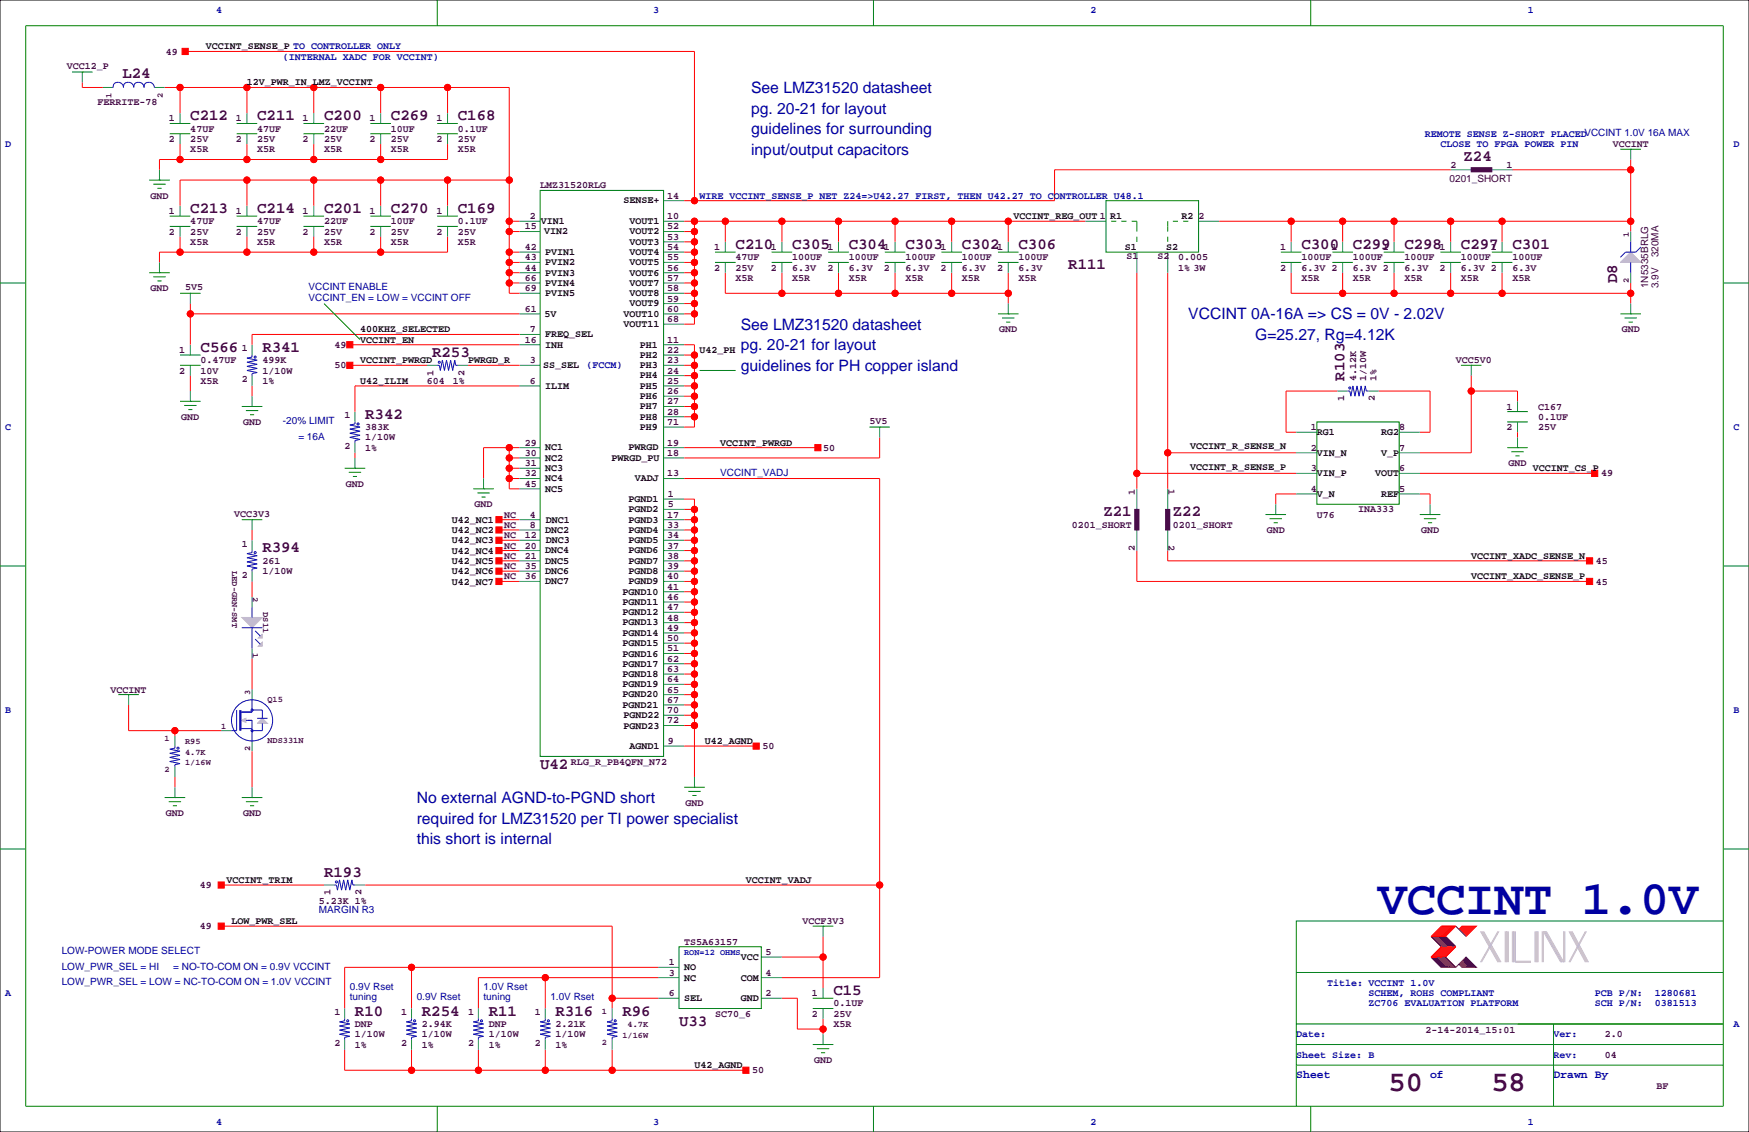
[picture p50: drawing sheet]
<svg xmlns="http://www.w3.org/2000/svg" width="432mm" height="279mm" viewBox="0 0 432 279" stroke-linecap="round" stroke-linejoin="round" font-family="sans-serif">
<defs><g id="words">
<text font-size="12" fill="#0000a0" x="340.1" y="225.6">VCCINT 1.0V</text>
<g font-size="7.1" fill="#400040">
<text x="342.8" y="269.3">50</text>
<text x="368.2" y="269.3">58</text>
</g>
<g font-size="3.9" fill="#400040">
<text x="30.2" y="19.3">L24</text>
<text x="47" y="29.7">C212</text>
<text x="63.5" y="29.7">C211</text>
<text x="80" y="29.7">C200</text>
<text x="96.5" y="29.7">C269</text>
<text x="113" y="29.7">C168</text>
<text x="361.3" y="39.8">Z24</text>
<text x="47" y="52.5">C213</text>
<text x="63.5" y="52.5">C214</text>
<text x="80" y="52.5">C201</text>
<text x="96.5" y="52.5">C270</text>
<text x="113" y="52.5">C169</text>
<text x="181.6" y="61.4">C210</text>
<text x="195.6" y="61.4">C305</text>
<text x="209.5" y="61.4">C304</text>
<text x="223.5" y="61.4">C303</text>
<text x="237.5" y="61.4">C302</text>
<text x="251.5" y="61.4">C306</text>
<text x="321.3" y="61.4">C300</text>
<text x="334" y="61.4">C299</text>
<text x="346.7" y="61.4">C298</text>
<text x="360.7" y="61.4">C297</text>
<text x="373.4" y="61.4">C301</text>
<text x="263.7" y="66.5">R111</text>
<text x="399.3" y="69.8" transform="rotate(-90 399.3 69.8)">D8</text>
<text x="49.5" y="86.8">C566</text>
<text x="64.8" y="86.8">R341</text>
<text x="106.7" y="88.1">R253</text>
<text x="331.9" y="94" transform="rotate(-90 331.9 94)">R103</text>
<text x="90.2" y="103.3">R342</text>
<text x="272.4" y="127.5">Z21</text>
<text x="289.6" y="127.5">Z22</text>
<text x="64.8" y="136.4">R394</text>
<text x="133.3" y="189.7">U42</text>
<text x="80" y="216.4">R193</text>
<text x="205.7" y="245.6">C15</text>
<text x="87.6" y="250.7">R10</text>
<text x="104.1" y="250.7">R254</text>
<text x="120.6" y="250.7">R11</text>
<text x="137.2" y="250.7">R316</text>
<text x="153.7" y="250.7">R96</text>
<text x="167.6" y="253.2">U33</text>
</g>
<g font-size="3.9" fill="#0000a0">
<text x="185.4" y="23">See LMZ31520 datasheet</text>
<text x="185.4" y="28.1">pg. 20-21 for layout</text>
<text x="185.4" y="33.1">guidelines for surrounding</text>
<text x="185.4" y="38.2">input/output capacitors</text>
<text x="182.9" y="81.4">See LMZ31520 datasheet</text>
<text x="293.4" y="78.9">VCCINT 0A-16A =&gt; CS = 0V - 2.02V</text>
<text x="309.9" y="83.9">G=25.27, Rg=4.12K</text>
<text x="182.9" y="86.5">pg. 20-21 for layout</text>
<text x="182.9" y="91.6">guidelines for PH copper island</text>
<text x="102.9" y="203.3">required for LMZ31520 per TI power specialist</text>
<text x="102.9" y="198.2">No external AGND-to-PGND short</text>
<text x="102.9" y="208.4">this short is internal</text>
</g>
<g font-size="2.8" fill="#0000a0">
<text x="320" y="266.1">Sheet</text>
<text x="353.1" y="266.1">of</text>
<text x="383.5" y="266.1">Drawn By</text>
</g>
<g font-size="2.5" fill="#0000a0">
<text x="53.3" y="3.3">4</text>
<text x="161.3" y="3.3">3</text>
<text x="269.2" y="3.3">2</text>
<text x="377.2" y="3.3">1</text>
<text x="69.8" y="14.7">(INTERNAL XADC FOR VCCINT)</text>
<text x="351.8" y="33.8">REMOTE SENSE Z-SHORT PLACEDVCCINT 1.0V 16A MAX</text>
<text x="1.3" y="36.3">D</text>
<text x="355.6" y="36.3">CLOSE TO FPGA POWER PIN</text>
<text x="428" y="36.3">D</text>
<text x="172.7" y="49">WIRE VCCINT_SENSE_P NET Z24=&gt;U42.27 FIRST, THEN U42.27 TO CONTROLLER U48.1</text>
<text x="76.2" y="71.7">VCCINT ENABLE</text>
<text x="76.2" y="74.2">VCCINT_EN = LOW = VCCINT OFF</text>
<text x="144.8" y="90.9">(FCCM)</text>
<text x="1.3" y="106.2">C</text>
<text x="69.8" y="104.7">-20% LIMIT</text>
<text x="428" y="106.2">C</text>
<text x="73.7" y="108.5">= 16A</text>
<text x="177.8" y="117.4">VCCINT_VADJ</text>
<text x="1.3" y="176">B</text>
<text x="428" y="176">B</text>
<text x="78.7" y="225.3">MARGIN R3</text>
<text x="15.2" y="239.3">LOW_PWR_SEL = HI</text>
<text x="15.2" y="235.5">LOW-POWER MODE SELECT</text>
<text x="42.8" y="239.3">= NO-TO-COM ON = 0.9V VCCINT</text>
<text x="1.3" y="245.9">A</text>
<text x="15.2" y="243.1">LOW_PWR_SEL = LOW = NC-TO-COM ON = 1.0V VCCINT</text>
<text x="86.4" y="244.4">0.9V Rset</text>
<text x="119.4" y="244.4">1.0V Rset</text>
<text x="327.7" y="243.3">Title: VCCINT 1.0V</text>
<text x="337.8" y="245.9">SCHEM, ROHS COMPLIANT</text>
<text x="393.7" y="245.9">PCB P/N:</text>
<text x="408.5" y="245.9">1280681</text>
<text x="86.4" y="246.9">tuning</text>
<text x="102.9" y="246.9">0.9V Rset</text>
<text x="119.4" y="246.9">tuning</text>
<text x="135.9" y="246.9">1.0V Rset</text>
<text x="337.8" y="248.4">ZC706 EVALUATION PLATFORM</text>
<text x="393.7" y="248.4">SCH P/N:</text>
<text x="408.5" y="248.4">0381513</text>
<text x="320" y="256">Date:</text>
<text x="383.5" y="256">Ver:</text>
<text x="428" y="253.5">A</text>
<text x="320" y="261.1">Sheet Size: B</text>
<text x="383.5" y="261.1">Rev:</text>
<text x="53.3" y="277.6">4</text>
<text x="161.3" y="277.6">3</text>
<text x="269.2" y="277.6">2</text>
<text x="377.2" y="277.6">1</text>
</g>
<g font-size="2.5" fill="#400040">
<text x="16.5" y="17">VCC12_P</text>
<text x="40.9" y="13.5">49</text>
<text x="24" y="26">FERRITE-78</text>
<text x="41.7" y="30">1</text>
<text x="58.2" y="30">1</text>
<text x="74.7" y="30">1</text>
<text x="91.2" y="30">1</text>
<text x="107.7" y="30">1</text>
<text x="41.7" y="35.1">2</text>
<text x="47" y="32.5">47UF</text>
<text x="47" y="35.1">25V</text>
<text x="58.2" y="35.1">2</text>
<text x="63.5" y="35.1">25V</text>
<text x="63.5" y="32.5">47UF</text>
<text x="74.7" y="35.1">2</text>
<text x="80" y="32.5">22UF</text>
<text x="80" y="35.1">25V</text>
<text x="91.2" y="35.1">2</text>
<text x="96.5" y="35.1">25V</text>
<text x="96.5" y="32.5">10UF</text>
<text x="107.7" y="35.1">2</text>
<text x="113" y="35.1">25V</text>
<text x="113" y="32.5">0.1UF</text>
<text x="47" y="37.6">X5R</text>
<text x="63.5" y="37.6">X5R</text>
<text x="80" y="37.6">X5R</text>
<text x="96.5" y="37.6">X5R</text>
<text x="113" y="37.6">X5R</text>
<text x="358.1" y="41.4">2</text>
<text x="371.9" y="41.4">1</text>
<text x="398.1" y="36.3">VCCINT</text>
<text x="133.3" y="46.5">LMZ31520RLG</text>
<text x="357.9" y="45">0201_SHORT</text>
<text x="37.1" y="49">GND</text>
<text x="41.7" y="52.8">1</text>
<text x="58.2" y="52.8">1</text>
<text x="74.7" y="52.8">1</text>
<text x="91.2" y="52.8">1</text>
<text x="107.7" y="52.8">1</text>
<text x="164.7" y="49">14</text>
<text x="41.7" y="57.9">2</text>
<text x="47" y="55.4">47UF</text>
<text x="47" y="57.9">25V</text>
<text x="58.2" y="57.9">2</text>
<text x="63.5" y="55.4">47UF</text>
<text x="63.5" y="57.9">25V</text>
<text x="74.7" y="57.9">2</text>
<text x="80" y="55.4">22UF</text>
<text x="80" y="57.9">25V</text>
<text x="91.2" y="57.9">2</text>
<text x="96.5" y="55.4">10UF</text>
<text x="96.5" y="57.9">25V</text>
<text x="107.7" y="57.9">2</text>
<text x="113" y="55.4">0.1UF</text>
<text x="113" y="57.9">25V</text>
<text x="129.5" y="56.6">15</text>
<text x="130.8" y="54.1">2</text>
<text x="164.7" y="54.1">10</text>
<text x="164.7" y="56.6">52</text>
<text x="164.7" y="59.2">53</text>
<text x="295.9" y="54.1">2</text>
<text x="47" y="60.5">X5R</text>
<text x="63.5" y="60.5">X5R</text>
<text x="80" y="60.5">X5R</text>
<text x="96.5" y="60.5">X5R</text>
<text x="113" y="60.5">X5R</text>
<text x="129.5" y="61.7">42</text>
<text x="129.5" y="64.3">43</text>
<text x="164.7" y="61.7">54</text>
<text x="164.7" y="64.3">55</text>
<text x="176.3" y="61.7">1</text>
<text x="181.6" y="64.3">47UF</text>
<text x="190.3" y="61.7">1</text>
<text x="195.6" y="64.3">100UF</text>
<text x="204.3" y="61.7">1</text>
<text x="209.5" y="64.3">100UF</text>
<text x="218.2" y="61.7">1</text>
<text x="223.5" y="64.3">100UF</text>
<text x="232.2" y="61.7">1</text>
<text x="237.5" y="64.3">100UF</text>
<text x="246.2" y="61.7">1</text>
<text x="251.5" y="64.3">100UF</text>
<text x="278.1" y="63.8">S1</text>
<text x="285.8" y="63.8">S2</text>
<text x="290.8" y="64.3">0.005</text>
<text x="316" y="61.7">1</text>
<text x="321.3" y="64.3">100UF</text>
<text x="328.7" y="61.7">1</text>
<text x="334" y="64.3">100UF</text>
<text x="341.4" y="61.7">1</text>
<text x="346.7" y="64.3">100UF</text>
<text x="355.4" y="61.7">1</text>
<text x="360.7" y="64.3">100UF</text>
<text x="368.1" y="61.7">1</text>
<text x="373.4" y="64.3">100UF</text>
<text x="409.5" y="63.5" transform="rotate(-90 409.5 63.5)">320MA</text>
<text x="37.1" y="71.9">GND</text>
<text x="45.7" y="71.6">5V5</text>
<text x="129.5" y="66.8">44</text>
<text x="129.5" y="69.3">66</text>
<text x="129.5" y="71.9">69</text>
<text x="164.7" y="66.8">56</text>
<text x="164.7" y="69.3">57</text>
<text x="164.7" y="71.9">58</text>
<text x="176.3" y="66.8">2</text>
<text x="181.6" y="66.8">25V</text>
<text x="181.6" y="69.3">X5R</text>
<text x="190.3" y="66.8">2</text>
<text x="195.6" y="69.3">X5R</text>
<text x="195.6" y="66.8">6.3V</text>
<text x="204.3" y="66.8">2</text>
<text x="209.5" y="69.3">X5R</text>
<text x="209.5" y="66.8">6.3V</text>
<text x="218.2" y="66.8">2</text>
<text x="223.5" y="69.3">X5R</text>
<text x="223.5" y="66.8">6.3V</text>
<text x="232.2" y="66.8">2</text>
<text x="237.5" y="69.3">X5R</text>
<text x="237.5" y="66.8">6.3V</text>
<text x="246.2" y="66.8">2</text>
<text x="251.5" y="69.3">X5R</text>
<text x="251.5" y="66.8">6.3V</text>
<text x="290.8" y="66.8">1% 3W</text>
<text x="316" y="66.8">2</text>
<text x="321.3" y="66.8">6.3V 2</text>
<text x="321.3" y="69.3">X5R</text>
<text x="334" y="66.8">6.3V 2</text>
<text x="334" y="69.3">X5R</text>
<text x="346.7" y="66.8">6.3V</text>
<text x="346.7" y="69.3">X5R</text>
<text x="355.4" y="66.8">2</text>
<text x="360.7" y="66.8">6.3V 2</text>
<text x="360.7" y="69.3">X5R</text>
<text x="373.4" y="66.8">6.3V</text>
<text x="373.4" y="69.3">X5R</text>
<text x="406.9" y="71.1" transform="rotate(-90 406.9 71.1)">1N5335BRLG</text>
<text x="409.5" y="71.1" transform="rotate(-90 409.5 71.1)">3.9V</text>
<text x="129.5" y="77">61</text>
<text x="164.7" y="77">60</text>
<text x="164.7" y="74.4">59</text>
<text x="130.8" y="82">7</text>
<text x="164.7" y="79.5">68</text>
<text x="246.7" y="82">GND</text>
<text x="400.4" y="82">GND</text>
<text x="44.2" y="87.1">1</text>
<text x="49.5" y="89.7">0.47UF</text>
<text x="59.7" y="86.7">1</text>
<text x="64.8" y="89.7">499K</text>
<text x="82.5" y="85.9">49</text>
<text x="129.5" y="84.6">16</text>
<text x="130.8" y="89.7">3</text>
<text x="164.7" y="84.6">11</text>
<text x="164.7" y="87.1">22</text>
<text x="164.7" y="89.7">23</text>
<text x="359.4" y="89.7">VCC5V0</text>
<text x="44.2" y="92.2">2</text>
<text x="49.5" y="94.7">X5R</text>
<text x="49.5" y="92.2">10V</text>
<text x="59.7" y="94.3">2</text>
<text x="64.8" y="92.2">1/10W</text>
<text x="64.8" y="94.7">1%</text>
<text x="82.5" y="90.9">50</text>
<text x="105.4" y="94.7">604</text>
<text x="107" y="92.7" transform="rotate(-90 107 92.7)">1</text>
<text x="111.8" y="94.7">1%</text>
<text x="114.6" y="92.7" transform="rotate(-90 114.6 92.7)">2</text>
<text x="130.8" y="94.7">6</text>
<text x="164.7" y="92.2">24</text>
<text x="164.7" y="94.7">25</text>
<text x="334.8" y="94" transform="rotate(-90 334.8 94)">4.12K</text>
<text x="337.3" y="94" transform="rotate(-90 337.3 94)">1/10W</text>
<text x="339.9" y="94" transform="rotate(-90 339.9 94)">1%</text>
<text x="164.7" y="97.3">26</text>
<text x="164.7" y="99.8">27</text>
<text x="331.8" y="99.1" transform="rotate(-90 331.8 99.1)">1</text>
<text x="339.4" y="99.1" transform="rotate(-90 339.4 99.1)">2</text>
<text x="371.9" y="101.1">1</text>
<text x="379.7" y="101.1">C167</text>
<text x="44.8" y="103.6">GND</text>
<text x="60" y="104.9">GND</text>
<text x="85.1" y="103.2">1</text>
<text x="90.2" y="106.2">383K</text>
<text x="164.7" y="102.4">28</text>
<text x="164.7" y="104.9">71</text>
<text x="214.6" y="104.7">5V5</text>
<text x="323.6" y="106.2">1</text>
<text x="345.4" y="106.2">8</text>
<text x="371.9" y="106.2">2</text>
<text x="379.7" y="103.6">0.1UF</text>
<text x="379.7" y="106.2">25V</text>
<text x="85.1" y="110.8">2</text>
<text x="90.2" y="108.7">1/10W</text>
<text x="90.2" y="111.3">1%</text>
<text x="129.5" y="110">29</text>
<text x="129.5" y="112.5">30</text>
<text x="164.7" y="112.5">18</text>
<text x="164.7" y="110">19</text>
<text x="203.2" y="111.3">50</text>
<text x="323.6" y="111.3">2</text>
<text x="345.4" y="111.3">7</text>
<text x="129.5" y="115.1">31</text>
<text x="129.5" y="117.6">32</text>
<text x="164.7" y="117.6">13</text>
<text x="323.6" y="116.3">3</text>
<text x="345.4" y="116.3">6</text>
<text x="372.4" y="115.1">GND</text>
<text x="395.3" y="117.6">49</text>
<text x="85.4" y="120.1">GND</text>
<text x="117.2" y="125.2">GND</text>
<text x="129.5" y="120.1">45</text>
<text x="164.9" y="122.7">1</text>
<text x="164.9" y="125.2">5</text>
<text x="280.2" y="122.1" transform="rotate(-90 280.2 122.1)">1</text>
<text x="288.5" y="120.7" transform="rotate(90 288.5 120.7)">1</text>
<text x="323.6" y="121.4">4</text>
<text x="345.4" y="121.4">5</text>
<text x="57.8" y="127.5">VCC3V3</text>
<text x="124.5" y="130.3">NC</text>
<text x="124.5" y="127.8">NC</text>
<text x="130.8" y="127.8">4</text>
<text x="130.8" y="130.3">8</text>
<text x="164.7" y="127.8">17</text>
<text x="164.7" y="130.3">33</text>
<text x="264.6" y="130.3">0201_SHORT</text>
<text x="289.6" y="130.3">0201_SHORT</text>
<text x="312.7" y="131.6">GND</text>
<text x="325.1" y="127.8">U76</text>
<text x="335.3" y="126.5">INA333</text>
<text x="350.8" y="131.6">GND</text>
<text x="59.7" y="135">1</text>
<text x="124.5" y="132.8">NC</text>
<text x="124.5" y="137.9">NC</text>
<text x="124.5" y="135.4">NC</text>
<text x="129.5" y="132.8">12</text>
<text x="129.5" y="135.4">20</text>
<text x="129.5" y="137.9">21</text>
<text x="164.7" y="132.8">34</text>
<text x="164.7" y="135.4">37</text>
<text x="164.7" y="137.9">38</text>
<text x="280.2" y="135.9" transform="rotate(-90 280.2 135.9)">2</text>
<text x="288.5" y="134.4" transform="rotate(90 288.5 134.4)">2</text>
<text x="59.7" y="142.6">2</text>
<text x="64.8" y="139.2">261</text>
<text x="64.8" y="141.7">1/10W</text>
<text x="124.5" y="143">NC</text>
<text x="124.5" y="140.5">NC</text>
<text x="129.5" y="140.5">35</text>
<text x="129.5" y="143">36</text>
<text x="164.7" y="140.5">39</text>
<text x="164.7" y="143">40</text>
<text x="394" y="139.2">45</text>
<text x="164.7" y="145.5">41</text>
<text x="164.7" y="148.1">46</text>
<text x="394" y="144.3">45</text>
<text x="164.7" y="150.6">47</text>
<text x="164.7" y="153.2">48</text>
<text x="164.7" y="155.7">49</text>
<text x="164.7" y="158.2">50</text>
<text x="164.7" y="160.8">51</text>
<text x="164.7" y="163.3">62</text>
<text x="164.7" y="165.9">63</text>
<text x="27.3" y="170.9">VCCINT</text>
<text x="164.7" y="168.4">64</text>
<text x="164.7" y="170.9">65</text>
<text x="164.7" y="173.5">67</text>
<text x="164.7" y="176">70</text>
<text x="164.7" y="178.6">72</text>
<text x="164.9" y="183.6">9</text>
<text x="188.3" y="184.9">50</text>
<text x="141" y="188.7">RLG_R_PB4QFN_N72</text>
<text x="41" y="201.4">GND</text>
<text x="60" y="201.4">GND</text>
<text x="169.2" y="198.9">GND</text>
<text x="49.3" y="219.2">49</text>
<text x="81.6" y="221" transform="rotate(-90 81.6 221)">1</text>
<text x="89.2" y="221" transform="rotate(-90 89.2 221)">2</text>
<text x="78.7" y="223">5.23K 1%</text>
<text x="49.3" y="229.4">49</text>
<text x="168.9" y="233.2">TS5A63157</text>
<text x="198.1" y="228.1">VCCF3V3</text>
<text x="165.1" y="238.3">1</text>
<text x="189" y="235.7">5</text>
<text x="165.1" y="240.8">3</text>
<text x="165.1" y="245.9">6</text>
<text x="189" y="240.8">4</text>
<text x="189" y="245.9">2</text>
<text x="200.4" y="245.9">1</text>
<text x="82.5" y="250.5">1</text>
<text x="99.1" y="250.5">1</text>
<text x="115.6" y="250.5">1</text>
<text x="132.1" y="250.5">1</text>
<text x="176.5" y="251">SC70_6</text>
<text x="200.4" y="251">2</text>
<text x="205.7" y="248.4">0.1UF</text>
<text x="205.7" y="251">25V</text>
<text x="87.6" y="253.5">DNP</text>
<text x="87.6" y="256">1/10W</text>
<text x="104.1" y="253.5">2.94K</text>
<text x="104.1" y="256">1/10W</text>
<text x="120.6" y="253.5">DNP</text>
<text x="120.6" y="256">1/10W</text>
<text x="137.2" y="253.5">2.21K</text>
<text x="137.2" y="256">1/10W</text>
<text x="205.7" y="253.5">X5R</text>
<text x="351.9" y="255">2-14-2014_15:01</text>
<text x="396.2" y="256">2.0</text>
<text x="82.5" y="258.2">2</text>
<text x="87.6" y="258.6">1%</text>
<text x="99.1" y="258.2">2</text>
<text x="104.1" y="258.6">1%</text>
<text x="115.6" y="258.2">2</text>
<text x="120.6" y="258.6">1%</text>
<text x="132.1" y="258.2">2</text>
<text x="137.2" y="258.6">1%</text>
<text x="201" y="262.4">GND</text>
<text x="396.2" y="261.1">04</text>
<text x="185.7" y="264.9">50</text>
<text x="408.9" y="268.7">BF</text>
</g>
<g font-size="2.5">
<text x="50.8" y="12.2">VCCINT_SENSE_P TO CONTROLLER ONLY</text>
<text x="61" y="21.1">12V_PWR_IN_LMZ_VCCINT</text>
<text x="153.9" y="50.2">SENSE+</text>
<text x="133.5" y="55.3">VIN1</text>
<text x="134.4" y="57.8">VIN2</text>
<text x="155.4" y="55.3">VOUT1</text>
<text x="155.4" y="57.8">VOUT2</text>
<text x="250.2" y="54.1">VCCINT_REG_OUT 1</text>
<text x="274.1" y="54">R1</text>
<text x="291.7" y="54">R2</text>
<text x="134.6" y="62.9">PVIN1</text>
<text x="134.6" y="65.5">PVIN2</text>
<text x="155.4" y="60.4">VOUT3</text>
<text x="155.4" y="62.9">VOUT4</text>
<text x="155.4" y="65.5">VOUT5</text>
<text x="277.7" y="61.7">S1</text>
<text x="287.9" y="61.7">S2</text>
<text x="134.6" y="68">PVIN3</text>
<text x="134.6" y="70.5">PVIN4</text>
<text x="155.4" y="68">VOUT6</text>
<text x="155.4" y="70.5">VOUT7</text>
<text x="134.6" y="73.1">PVIN5</text>
<text x="155.4" y="73.1">VOUT8</text>
<text x="155.4" y="75.6">VOUT9</text>
<text x="88.9" y="82">400KHZ_SELECTED</text>
<text x="134.5" y="78.2">5V</text>
<text x="134.6" y="83.2">FREQ_SEL</text>
<text x="153.9" y="78.2">VOUT10</text>
<text x="153.9" y="80.7">VOUT11</text>
<text x="88.9" y="84.6">VCCINT_EN</text>
<text x="88.9" y="89.7">VCCINT_PWRGD</text>
<text x="115.6" y="89.7">PWRGD_R</text>
<text x="134.6" y="85.8">INH</text>
<text x="158" y="85.8">PH1</text>
<text x="158" y="88.3">PH2</text>
<text x="172.7" y="87.1">U42_PH</text>
<text x="88.9" y="94.7">U42_ILIM</text>
<text x="134.1" y="90.9">SS_SEL</text>
<text x="134.6" y="95.9">ILIM</text>
<text x="158" y="90.9">PH3</text>
<text x="158" y="93.4">PH4</text>
<text x="158" y="95.9">PH5</text>
<text x="158" y="98.5">PH6</text>
<text x="158" y="101">PH7</text>
<text x="158" y="103.6">PH8</text>
<text x="158" y="106.1">PH9</text>
<text x="325.1" y="107.4">RG1</text>
<text x="341" y="107.4">RG2</text>
<text x="134.6" y="111.2">NC1</text>
<text x="134.6" y="113.7">NC2</text>
<text x="151" y="113.7">PWRGD_PU</text>
<text x="155.2" y="111.2">PWRGD</text>
<text x="177.8" y="110">VCCINT_PWRGD</text>
<text x="293.8" y="110.8">VCCINT_R_SENSE_N</text>
<text x="325.1" y="112.5">VIN_N</text>
<text x="341" y="112.5">V_P</text>
<text x="134.6" y="116.3">NC3</text>
<text x="134.6" y="118.8">NC4</text>
<text x="156.7" y="118.8">VADJ</text>
<text x="293.8" y="115.9">VCCINT_R_SENSE_P</text>
<text x="325.1" y="117.5">VIN_P</text>
<text x="339.5" y="117.5">VOUT</text>
<text x="378.5" y="116.3">VCCINT_CS_P</text>
<text x="134.6" y="121.3">NC5</text>
<text x="155.2" y="124">PGND1</text>
<text x="325.1" y="122.6">V_N</text>
<text x="341" y="122.6">REF</text>
<text x="111.5" y="131.6">U42_NC2</text>
<text x="111.5" y="129">U42_NC1</text>
<text x="134.6" y="131.5">DNC2</text>
<text x="134.8" y="129">DNC1</text>
<text x="155.2" y="126.4">PGND2</text>
<text x="155.2" y="129">PGND3</text>
<text x="155.2" y="131.6">PGND4</text>
<text x="111.5" y="134.1">U42_NC3</text>
<text x="111.5" y="136.7">U42_NC4</text>
<text x="134.6" y="136.6">DNC4</text>
<text x="134.8" y="134">DNC3</text>
<text x="155.2" y="134">PGND5</text>
<text x="155.2" y="136.6">PGND6</text>
<text x="363.2" y="137.9">VCCINT_XADC_SENSE_N</text>
<text x="111.5" y="141.7">U42_NC6</text>
<text x="111.5" y="139.2">U42_NC5</text>
<text x="134.6" y="139.1">DNC5</text>
<text x="134.6" y="141.7">DNC6</text>
<text x="155.2" y="139.1">PGND7</text>
<text x="155.2" y="141.7">PGND8</text>
<text x="363.2" y="143">VCCINT_XADC_SENSE_P</text>
<text x="111.5" y="144.3">U42_NC7</text>
<text x="134.6" y="144.2">DNC7</text>
<text x="153.7" y="146.7">PGND10</text>
<text x="153.7" y="149.3">PGND11</text>
<text x="155.2" y="144.2">PGND9</text>
<text x="153.7" y="151.8">PGND12</text>
<text x="153.7" y="154.4">PGND13</text>
<text x="153.7" y="157">PGND14</text>
<text x="153.7" y="159.4">PGND15</text>
<text x="153.7" y="162.1">PGND16</text>
<text x="153.7" y="164.5">PGND17</text>
<text x="153.7" y="167.1">PGND18</text>
<text x="153.7" y="169.6">PGND19</text>
<text x="153.7" y="172.1">PGND20</text>
<text x="153.7" y="174.7">PGND21</text>
<text x="153.9" y="177.3">PGND22</text>
<text x="153.9" y="179.8">PGND23</text>
<text x="155.4" y="184.8">AGND1</text>
<text x="174" y="183.6">U42_AGND</text>
<text x="55.9" y="217.9">VCCINT_TRIM</text>
<text x="184.1" y="217.9">VCCINT_VADJ</text>
<text x="57.1" y="228.1">LOW_PWR_SEL</text>
<text x="168.9" y="239.5">NO</text>
<text x="182.9" y="237">VCC</text>
<text x="168.9" y="242.1">NC</text>
<text x="182.9" y="242.1">COM</text>
<text x="168.9" y="247.1">SEL</text>
<text x="182.9" y="247.1">GND</text>
<text x="171.4" y="263.7">U42_AGND</text>
</g>
<g font-size="2.1" fill="#400040">
<text x="27.5" y="24.1" transform="rotate(-90 27.5 24.1)">1</text>
<text x="40.2" y="24.1" transform="rotate(-90 40.2 24.1)">2</text>
<text x="402.2" y="58.4" transform="rotate(-90 402.2 58.4)">1</text>
<text x="402.2" y="69.8" transform="rotate(-90 402.2 69.8)">2</text>
<text x="57.3" y="141" transform="rotate(90 57.3 141)">LED-GRN-SMT</text>
<text x="62.4" y="147.3" transform="rotate(90 62.4 147.3)">2</text>
<text x="65" y="151.1" transform="rotate(90 65 151.1)">DS11</text>
<text x="62.4" y="161.3" transform="rotate(90 62.4 161.3)">1</text>
<text x="61.8" y="171.4" transform="rotate(-90 61.8 171.4)">3</text>
<text x="66" y="173.3">Q15</text>
<text x="54.6" y="179.9">1</text>
<text x="40.6" y="183">1</text>
<text x="45.7" y="183.7">R95</text>
<text x="61.8" y="185.4" transform="rotate(-90 61.8 185.4)">2</text>
<text x="66" y="183.5">NDS331N</text>
<text x="40.6" y="190.6">2</text>
<text x="45.7" y="186.3">4.7K</text>
<text x="45.7" y="188.8">1/16W</text>
<text x="148.6" y="250.3">1</text>
<text x="148.6" y="257.9">2</text>
<text x="153.7" y="256.1">1/16W</text>
<text x="154.9" y="253.6">4.7K</text>
</g>
<text font-size="2.1" fill="#0000a0" x="168.9" y="235.8">RON=12 OHMS</text>
</g></defs>
<path d="M0 0h431.8v279.4h-431.8z" fill="none" stroke="#000" stroke-width=".25"/>
<g fill="none" stroke="#f00" stroke-width=".25">
<path d="M45.7 12.7h125.7v36.8M20.3 20.3v1.3h5.1M40.6 21.6h85.1v50.8h2.6M44.4 21.6v6.3M44.4 35.6v3.8M61 21.6v6.3M61 35.6v3.8M77.5 21.6v6.3M77.5 35.6v3.8M94 21.6v6.3M94 35.6v3.8M110.5 21.6v6.3"/>
<path d="M110.5 35.6v3.8h-71.1v2.5M402.6 39.4v17.8M44.4 58.4v3.8M61 44.4v6.4M61 58.4v3.8M77.5 44.4v6.4M77.5 58.4v3.8M94 44.4v6.4M94 58.4v3.8M110.5 44.4v6.4M110.5 58.4v3.8h-71.1v2.6M125.7 54.6h2.6"/>
<path d="M125.7 44.4h-81.3v6.4M125.7 57.2h2.6M168.9 54.6h99.1M168.9 57.2h2.5M168.9 59.7h2.5M171.4 54.6v25.4h-2.5M179.1 54.6v5.1M193 54.6v5.1M207 54.6v5.1M221 54.6v5.1M234.9 54.6v5.1M248.9 54.6v5.1"/>
<path d="M301 54.6h101.6M318.8 54.6v5.1M331.5 54.6v5.1M344.2 54.6v5.1M358.1 41.9h-97.8v7.6h-91.4M358.1 54.6v5.1M370.8 54.6v5.1M373.4 41.9h29.2M47 74.9v10.2M47 77.5h81.3M125.7 62.2h2.6M125.7 64.8h2.6"/>
<path d="M125.7 67.3h2.6M125.7 69.8h2.6M168.9 62.2h2.5M168.9 64.8h2.5M168.9 67.3h2.5M168.9 69.8h2.5M168.9 72.4h2.5M168.9 77.5h2.5M168.9 74.9h2.5M179.1 67.3v5.1h69.8M193 67.3v5.1M207 67.3v5.1"/>
<path d="M221 67.3v5.1M234.9 67.3v5.1M248.9 67.3v7.6M280.7 67.3v53.4M288.3 67.3v53.4M318.8 67.3v5.1h83.8M331.5 67.3v5.1M344.2 67.3v5.1M358.1 67.3v5.1M370.8 67.3v5.1M402.6 69.8v5.1M47 92.7v3.8"/>
<path d="M62.2 95.2v2.6M86.4 90.2h19M86.4 85.1h41.9M115.6 90.2h12.7M128.3 82.5h-66.1v2.6M128.3 95.2h-40.7v6.4M168.9 85.1h2.5v20.3h-2.5M168.9 90.2h2.5M168.9 97.8h2.5M168.9 95.2h2.5M168.9 92.7h2.5M168.9 87.6h2.5"/>
<path d="M330.2 96.5h-12.7v10.2h2.5M340.4 96.5h12.7v10.2h-2.6M363.2 96.5h11.4v2.6M363.2 92.7v19.1h-12.7M87.6 111.8v1.2M125.7 118.1h2.6M125.7 110.5v10.2h2.6M125.7 115.6h2.6M125.7 113h2.6M128.3 110.5h-8.9v7.6M168.9 118.1h48.3v123.2h-24.2M168.9 110.5h33"/>
<path d="M168.9 102.9h2.5M168.9 100.3h2.5M217.2 107.9v5.1h-48.3M280.7 116.8h39.3M288.3 111.8h31.7M350.5 116.8h43.2M374.6 106.7v1.2M62.2 130.8v2.5M123.2 135.9h5.1M123.2 138.4h5.1M123.2 128.3h5.1M123.2 130.8h5.1"/>
<path d="M123.2 133.3h5.1M168.9 135.9h2.5M168.9 138.4h2.5M168.9 128.3h2.5M168.9 130.8h2.5M168.9 133.3h2.5M168.9 123.2h2.5v68.6M168.9 125.7h2.5M280.7 135.9v7.6h111.7M288.3 135.9v2.5h104.1M320 121.9h-5v2.6M350.5 121.9h2.6v2.6"/>
<path d="M62.2 143.5v3.8M123.2 141h5.1M123.2 143.5h5.1M168.9 141h2.5M168.9 143.5h2.5M168.9 146h2.5M168.9 148.6h2.5M168.9 151.1h2.5M168.9 153.7h2.5M168.9 156.2h2.5M168.9 158.8h2.5M31.7 174v6.3h22.9"/>
<path d="M62.2 162.6v7.6M168.9 161.3h2.5M168.9 163.8h2.5M168.9 166.4h2.5M168.9 168.9h2.5M168.9 171.4h2.5M168.9 174h2.5M168.9 176.5h2.5M168.9 179.1h2.5M43.2 180.3v1.3M43.2 191.8v2.5M62.2 185.4v8.9"/>
<path d="M168.9 184.1h17.8M54.6 218.4h25.4M90.2 218.4h127M54.6 228.6h96.5v20.3M101.6 238.8v10.1M162.6 238.8h-77.5v10.1M193 236.2h10.2M203.2 231.1v12.7M355.9 233.7l-2.6 2.5h3.6l2.5-2.5M355.9 228.6h3.5l-2.5 2.5h-3.6zM356.1 233.7l-2.5 2.5M356.1 228.6l-2.5 2.5"/>
<path d="M356.4 233.7l-2.6 2.5M356.4 228.6l-2.6 2.5M356.6 233.7l-2.5 2.5M356.6 228.6l-2.5 2.5M356.9 233.7l-2.6 2.5M356.9 228.6l-2.6 2.5M357.1 233.7l-2.5 2.5M357.1 228.6l-2.5 2.5M357.4 233.7l-2.6 2.5M357.4 228.6l-2.6 2.5M357.6 233.7l-2.5 2.5M357.6 228.6l-2.5 2.5"/>
<path d="M357.9 233.7l-2.6 2.5M357.9 228.6l-2.6 2.5M358.1 233.7l-2.5 2.5M358.1 228.6l-2.5 2.5M358.4 233.7l-2.5 2.5M358.4 228.6l-2.5 2.5M358.6 233.7l-2.5 2.5M358.6 228.6l-2.5 2.5M358.9 233.7l-2.5 2.5M358.9 228.6l-2.5 2.5M359.2 233.7l-2.6 2.5M359.2 228.6l-2.6 2.5"/>
<path d="M360.2 229.4l.7-.8h3.6l-2.6 2.5M361.2 228.6l-.8 .8M361.4 228.6l-1 1M361.7 228.6l-1 1M361.9 228.6l-1.2 1.3M362.2 228.6l-1.3 1.3M362.5 228.6l-1.6 1.5M362.7 228.6l-1.5 1.5M363 228.6l-1.8 1.8M363.2 228.6l-1.8 1.8M363.5 228.6l-2.1 2M363.7 228.6l-2 2"/>
<path d="M364 228.6l-2.3 2.3M364.2 228.6l-2.3 2.3M85.1 259.1v5.1h99M101.6 259.1v5.1M118.1 259.1v5.1M134.6 241.3v7.6M134.6 259.1v5.1M151.1 259.1v5.1M151.1 246.4h11.5M162.6 241.3h-44.5v7.6M193 246.4h3.8v7.6h6.4M203.2 251.5v3.8"/>
<circle cx="44.5" cy="21.6" r=".76"/>
<circle cx="44.5" cy="39.4" r=".76"/>
<circle cx="61" cy="21.6" r=".76"/>
<circle cx="61" cy="39.4" r=".76"/>
<circle cx="77.5" cy="21.6" r=".76"/>
<circle cx="77.5" cy="39.4" r=".76"/>
<circle cx="94" cy="21.6" r=".76"/>
<circle cx="94" cy="39.4" r=".76"/>
<circle cx="110.5" cy="21.6" r=".76"/>
<circle cx="61" cy="44.4" r=".76"/>
<circle cx="77.5" cy="44.4" r=".76"/>
<circle cx="94" cy="44.4" r=".76"/>
<circle cx="110.5" cy="44.4" r=".76"/>
<circle cx="125.7" cy="54.6" r=".76"/>
<circle cx="125.7" cy="57.1" r=".76"/>
<circle cx="125.7" cy="44.4" r=".76"/>
<circle cx="171.5" cy="59.7" r=".76"/>
<circle cx="171.5" cy="54.6" r=".76"/>
<circle cx="171.5" cy="49.5" r=".76"/>
<circle cx="171.5" cy="57.1" r=".76"/>
<circle cx="179.1" cy="54.6" r=".76"/>
<circle cx="193" cy="54.6" r=".76"/>
<circle cx="207" cy="54.6" r=".76"/>
<circle cx="221" cy="54.6" r=".76"/>
<circle cx="235" cy="54.6" r=".76"/>
<circle cx="248.9" cy="54.6" r=".76"/>
<circle cx="318.8" cy="54.6" r=".76"/>
<circle cx="331.5" cy="54.6" r=".76"/>
<circle cx="344.2" cy="54.6" r=".76"/>
<circle cx="358.1" cy="54.6" r=".76"/>
<circle cx="370.8" cy="54.6" r=".76"/>
<circle cx="402.6" cy="41.9" r=".76"/>
<circle cx="402.6" cy="54.6" r=".76"/>
<circle cx="44.5" cy="62.2" r=".76"/>
<circle cx="47" cy="77.5" r=".76"/>
<circle cx="61" cy="62.2" r=".76"/>
<circle cx="77.5" cy="62.2" r=".76"/>
<circle cx="94" cy="62.2" r=".76"/>
<circle cx="125.7" cy="67.3" r=".76"/>
<circle cx="125.7" cy="62.2" r=".76"/>
<circle cx="125.7" cy="64.8" r=".76"/>
<circle cx="125.7" cy="69.8" r=".76"/>
<circle cx="171.5" cy="72.4" r=".76"/>
<circle cx="171.5" cy="67.3" r=".76"/>
<circle cx="171.5" cy="74.9" r=".76"/>
<circle cx="171.5" cy="62.2" r=".76"/>
<circle cx="171.5" cy="77.5" r=".76"/>
<circle cx="171.5" cy="64.8" r=".76"/>
<circle cx="171.5" cy="69.8" r=".76"/>
<circle cx="193" cy="72.4" r=".76"/>
<circle cx="207" cy="72.4" r=".76"/>
<circle cx="221" cy="72.4" r=".76"/>
<circle cx="235" cy="72.4" r=".76"/>
<circle cx="248.9" cy="72.4" r=".76"/>
<circle cx="331.5" cy="72.4" r=".76"/>
<circle cx="344.2" cy="72.4" r=".76"/>
<circle cx="358.1" cy="72.4" r=".76"/>
<circle cx="370.8" cy="72.4" r=".76"/>
<circle cx="402.6" cy="72.4" r=".76"/>
<circle cx="171.5" cy="97.8" r=".76"/>
<circle cx="171.5" cy="92.7" r=".76"/>
<circle cx="171.5" cy="87.6" r=".76"/>
<circle cx="171.5" cy="90.2" r=".76"/>
<circle cx="171.5" cy="95.2" r=".76"/>
<circle cx="363.2" cy="96.5" r=".76"/>
<circle cx="125.7" cy="113" r=".76"/>
<circle cx="125.7" cy="115.6" r=".76"/>
<circle cx="125.7" cy="110.5" r=".76"/>
<circle cx="125.7" cy="118.1" r=".76"/>
<circle cx="171.5" cy="100.3" r=".76"/>
<circle cx="171.5" cy="102.9" r=".76"/>
<circle cx="280.7" cy="116.8" r=".76"/>
<circle cx="288.3" cy="111.8" r=".76"/>
<circle cx="171.5" cy="138.4" r=".76"/>
<circle cx="171.5" cy="125.7" r=".76"/>
<circle cx="171.5" cy="128.3" r=".76"/>
<circle cx="171.5" cy="133.3" r=".76"/>
<circle cx="171.5" cy="135.9" r=".76"/>
<circle cx="171.5" cy="130.8" r=".76"/>
<circle cx="171.5" cy="151.1" r=".76"/>
<circle cx="171.5" cy="153.7" r=".76"/>
<circle cx="171.5" cy="141" r=".76"/>
<circle cx="171.5" cy="146" r=".76"/>
<circle cx="171.5" cy="158.7" r=".76"/>
<circle cx="171.5" cy="148.6" r=".76"/>
<circle cx="171.5" cy="156.2" r=".76"/>
<circle cx="171.5" cy="143.5" r=".76"/>
<circle cx="171.5" cy="163.8" r=".76"/>
<circle cx="171.5" cy="176.5" r=".76"/>
<circle cx="171.5" cy="179.1" r=".76"/>
<circle cx="171.5" cy="166.4" r=".76"/>
<circle cx="171.5" cy="171.4" r=".76"/>
<circle cx="171.5" cy="161.3" r=".76"/>
<circle cx="171.5" cy="174" r=".76"/>
<circle cx="171.5" cy="168.9" r=".76"/>
<circle cx="43.2" cy="180.3" r=".76"/>
<circle cx="217.2" cy="218.4" r=".76"/>
<circle cx="101.6" cy="238.8" r=".76"/>
<circle cx="203.2" cy="236.2" r=".76"/>
<circle cx="134.6" cy="241.3" r=".76"/>
<circle cx="151.1" cy="246.4" r=".76"/>
<circle cx="203.2" cy="254" r=".76"/>
<circle cx="101.6" cy="264.2" r=".76"/>
<circle cx="118.1" cy="264.2" r=".76"/>
<circle cx="134.6" cy="264.2" r=".76"/>
<circle cx="151.1" cy="264.2" r=".76"/>
</g>
<g fill="#f00" stroke="#f00" stroke-width=".25">
<path d="M122.4 135.1h1.6v1.6h-1.6z" fill-rule="evenodd"/>
<path d="M122.4 137.7h1.6v1.5h-1.6z" fill-rule="evenodd"/>
<path d="M122.4 127.5h1.6v1.5h-1.6z" fill-rule="evenodd"/>
<path d="M122.4 130h1.6v1.6h-1.6z" fill-rule="evenodd"/>
<path d="M122.4 132.6h1.6v1.5h-1.6z" fill-rule="evenodd"/>
<path d="M122.4 140.2h1.6v1.5h-1.6z" fill-rule="evenodd"/>
<path d="M122.4 142.7h1.6v1.6h-1.6z" fill-rule="evenodd"/>
<path d="M183.4 263.4h1.5v1.5h-1.5z" fill-rule="evenodd"/>
<path d="M53.8 217.7h1.6v1.5h-1.6z" fill-rule="evenodd"/>
<path d="M392.9 116.1h1.6v1.5h-1.6z" fill-rule="evenodd"/>
<path d="M391.7 137.7h1.5v1.5h-1.5z" fill-rule="evenodd"/>
<path d="M391.7 142.7h1.5v1.6h-1.5z" fill-rule="evenodd"/>
<path d="M53.8 227.8h1.6v1.6h-1.6z" fill-rule="evenodd"/>
<path d="M201.2 109.7h1.5v1.6h-1.5z" fill-rule="evenodd"/>
<path d="M85.6 89.4h1.5v1.5h-1.5z" fill-rule="evenodd"/>
<path d="M85.6 84.3h1.5v1.6h-1.5z" fill-rule="evenodd"/>
<path d="M45 11.9h1.5v1.6h-1.5z" fill-rule="evenodd"/>
<path d="M185.9 183.4h1.6v1.5h-1.6z" fill-rule="evenodd"/>
<circle cx="125.7" cy="118.1" r=".76"/>
<circle cx="125.7" cy="115.6" r=".76"/>
<circle cx="125.7" cy="113" r=".76"/>
<circle cx="125.7" cy="110.5" r=".76"/>
<circle cx="118.1" cy="264.2" r=".76"/>
<circle cx="151.1" cy="264.2" r=".76"/>
<circle cx="134.6" cy="264.2" r=".76"/>
<circle cx="101.6" cy="264.2" r=".76"/>
<circle cx="134.6" cy="241.3" r=".76"/>
<circle cx="203.2" cy="254" r=".76"/>
<circle cx="203.2" cy="236.2" r=".76"/>
<circle cx="402.6" cy="41.9" r=".76"/>
<circle cx="402.6" cy="54.6" r=".76"/>
<circle cx="370.8" cy="54.6" r=".76"/>
<circle cx="358.1" cy="54.6" r=".76"/>
<circle cx="344.2" cy="54.6" r=".76"/>
<circle cx="331.5" cy="54.6" r=".76"/>
<circle cx="318.8" cy="54.6" r=".76"/>
<circle cx="61" cy="44.4" r=".76"/>
<circle cx="77.5" cy="44.4" r=".76"/>
<circle cx="94" cy="44.4" r=".76"/>
<circle cx="110.5" cy="44.4" r=".76"/>
<circle cx="125.7" cy="44.4" r=".76"/>
<circle cx="125.7" cy="69.8" r=".76"/>
<circle cx="125.7" cy="67.3" r=".76"/>
<circle cx="125.7" cy="64.8" r=".76"/>
<circle cx="125.7" cy="62.2" r=".76"/>
<circle cx="125.7" cy="54.6" r=".76"/>
<circle cx="125.7" cy="57.1" r=".76"/>
<circle cx="44.5" cy="21.6" r=".76"/>
<circle cx="61" cy="21.6" r=".76"/>
<circle cx="77.5" cy="21.6" r=".76"/>
<circle cx="94" cy="21.6" r=".76"/>
<circle cx="110.5" cy="21.6" r=".76"/>
<circle cx="47" cy="77.5" r=".76"/>
<circle cx="248.9" cy="54.6" r=".76"/>
<circle cx="171.5" cy="77.5" r=".76"/>
<circle cx="171.5" cy="74.9" r=".76"/>
<circle cx="171.5" cy="72.4" r=".76"/>
<circle cx="171.5" cy="69.8" r=".76"/>
<circle cx="171.5" cy="67.3" r=".76"/>
<circle cx="171.5" cy="64.8" r=".76"/>
<circle cx="171.5" cy="62.2" r=".76"/>
<circle cx="171.5" cy="59.7" r=".76"/>
<circle cx="171.5" cy="57.1" r=".76"/>
<circle cx="171.5" cy="54.6" r=".76"/>
<circle cx="235" cy="54.6" r=".76"/>
<circle cx="221" cy="54.6" r=".76"/>
<circle cx="207" cy="54.6" r=".76"/>
<circle cx="193" cy="54.6" r=".76"/>
<circle cx="179.1" cy="54.6" r=".76"/>
<circle cx="193" cy="72.4" r=".76"/>
<circle cx="207" cy="72.4" r=".76"/>
<circle cx="221" cy="72.4" r=".76"/>
<circle cx="235" cy="72.4" r=".76"/>
<circle cx="248.9" cy="72.4" r=".76"/>
<circle cx="331.5" cy="72.4" r=".76"/>
<circle cx="344.2" cy="72.4" r=".76"/>
<circle cx="358.1" cy="72.4" r=".76"/>
<circle cx="370.8" cy="72.4" r=".76"/>
<circle cx="402.6" cy="72.4" r=".76"/>
<circle cx="363.2" cy="96.5" r=".76"/>
<circle cx="43.2" cy="180.3" r=".76"/>
<circle cx="280.7" cy="116.8" r=".76"/>
<circle cx="288.3" cy="111.8" r=".76"/>
<circle cx="94" cy="39.4" r=".76"/>
<circle cx="77.5" cy="39.4" r=".76"/>
<circle cx="61" cy="39.4" r=".76"/>
<circle cx="44.5" cy="39.4" r=".76"/>
<circle cx="94" cy="62.2" r=".76"/>
<circle cx="77.5" cy="62.2" r=".76"/>
<circle cx="61" cy="62.2" r=".76"/>
<circle cx="44.5" cy="62.2" r=".76"/>
<circle cx="171.5" cy="87.6" r=".76"/>
<circle cx="171.5" cy="90.2" r=".76"/>
<circle cx="171.5" cy="92.7" r=".76"/>
<circle cx="171.5" cy="95.2" r=".76"/>
<circle cx="171.5" cy="97.8" r=".76"/>
<circle cx="171.5" cy="100.3" r=".76"/>
<circle cx="171.5" cy="102.9" r=".76"/>
<circle cx="217.2" cy="218.4" r=".76"/>
<circle cx="101.6" cy="238.8" r=".76"/>
<circle cx="151.1" cy="246.4" r=".76"/>
<circle cx="171.5" cy="49.5" r=".76"/>
<circle cx="171.5" cy="125.7" r=".76"/>
<circle cx="171.5" cy="128.3" r=".76"/>
<circle cx="171.5" cy="130.8" r=".76"/>
<circle cx="171.5" cy="133.3" r=".76"/>
<circle cx="171.5" cy="135.9" r=".76"/>
<circle cx="171.5" cy="138.4" r=".76"/>
<circle cx="171.5" cy="141" r=".76"/>
<circle cx="171.5" cy="143.5" r=".76"/>
<circle cx="171.5" cy="146" r=".76"/>
<circle cx="171.5" cy="148.6" r=".76"/>
<circle cx="171.5" cy="151.1" r=".76"/>
<circle cx="171.5" cy="153.7" r=".76"/>
<circle cx="171.5" cy="156.2" r=".76"/>
<circle cx="171.5" cy="158.7" r=".76"/>
<circle cx="171.5" cy="161.3" r=".76"/>
<circle cx="171.5" cy="163.8" r=".76"/>
<circle cx="171.5" cy="166.4" r=".76"/>
<circle cx="171.5" cy="168.9" r=".76"/>
<circle cx="171.5" cy="171.4" r=".76"/>
<circle cx="171.5" cy="174" r=".76"/>
<circle cx="171.5" cy="176.5" r=".76"/>
<circle cx="171.5" cy="179.1" r=".76"/>
</g>
<g fill="none" stroke="#008080" stroke-width=".25">
<path d="M20.3 17.8v2.5M25.4 21.6h2.5M38.1 21.6h2.5M44.4 27.9v2.6M44.4 33v2.6M61 27.9v2.6M61 33v2.6M77.5 27.9v2.6M77.5 33v2.6M94 27.9v2.6M94 33v2.6M110.5 27.9v2.6"/>
<path d="M110.5 33v2.6M402.6 36.8v2.6M39.4 41.9v2.5M44.4 50.8v2.5M44.4 55.9v2.5M61 50.8v2.5M61 55.9v2.5M77.5 50.8v2.5M77.5 55.9v2.5M94 50.8v2.5M94 55.9v2.5M110.5 50.8v2.5"/>
<path d="M110.5 55.9v2.5M128.3 54.6h5M128.3 57.2h5M163.8 49.5h5.1M163.8 54.6h5.1M163.8 57.2h5.1M163.8 59.7h5.1M179.1 59.7v2.5M193 59.7v2.5M207 59.7v2.5M221 59.7v2.5M234.9 59.7v2.5"/>
<path d="M248.9 59.7v2.5M268 54.6h5M295.9 54.6h5.1M318.8 59.7v2.5M331.5 59.7v2.5M344.2 59.7v2.5M358.1 59.7v2.5M358.1 41.9h5.1M368.3 41.9h5.1M370.8 59.7v2.5M402.6 57.2v2.5M39.4 64.8v2.5"/>
<path d="M47 72.4v2.5M128.3 77.5h5M128.3 62.2h5M128.3 64.8h5M128.3 67.3h5M128.3 69.8h5M128.3 72.4h5M163.8 77.5h5.1M163.8 62.2h5.1M163.8 64.8h5.1M163.8 67.3h5.1M163.8 69.8h5.1"/>
<path d="M163.8 72.4h5.1M163.8 74.9h5.1M179.1 64.8v2.5M193 64.8v2.5M207 64.8v2.5M221 64.8v2.5M234.9 64.8v2.5M248.9 64.8v2.5M248.9 74.9v2.6M280.7 62.2v5.1M288.3 62.2v5.1M318.8 64.8v2.5"/>
<path d="M331.5 64.8v2.5M344.2 64.8v2.5M358.1 64.8v2.5M370.8 64.8v2.5M402.6 67.3v2.5M402.6 74.9v2.6M47 85.1v2.5M47 90.2v2.5M47 96.5v2.6M62.2 85.1v2.5M62.2 92.7v2.5M62.2 97.8v2.5"/>
<path d="M105.4 90.2h2.5M113 90.2h2.6M128.3 82.5h5M128.3 95.2h5M128.3 85.1h5M128.3 90.2h5M163.8 95.2h5.1M163.8 85.1h5.1M163.8 87.6h5.1M163.8 90.2h5.1M163.8 92.7h5.1M163.8 97.8h5.1"/>
<path d="M163.8 80h5.1M330.2 96.5h2.5M337.8 96.5h2.6M363.2 90.2v2.5M374.6 99.1v2.5M87.6 101.6v2.5M87.6 109.2v2.6M87.6 113v2.6M119.4 118.1v2.6M128.3 110.5h5M128.3 113h5M128.3 115.6h5"/>
<path d="M128.3 118.1h5M163.8 110.5h5.1M163.8 113h5.1M163.8 118.1h5.1M163.8 100.3h5.1M163.8 102.9h5.1M163.8 105.4h5.1M217.2 105.4v2.5M320 106.7h5.1M320 111.8h5.1M320 116.8h5.1M345.4 106.7h5.1"/>
<path d="M345.4 111.8h5.1M345.4 116.8h5.1M374.6 104.1v2.6M374.6 107.9v2.6M62.2 128.3v2.5M62.2 133.3v2.6M128.3 120.7h5M128.3 128.3h5M128.3 130.8h5M128.3 133.3h5M128.3 135.9h5M128.3 138.4h5"/>
<path d="M163.8 123.2h5.1M163.8 125.7h5.1M163.8 128.3h5.1M163.8 130.8h5.1M163.8 133.3h5.1M163.8 135.9h5.1M163.8 138.4h5.1M280.7 120.7v5M280.7 130.8v5.1M288.3 120.7v5M288.3 130.8v5.1M315 124.5v2.5"/>
<path d="M320 121.9h5.1M345.4 121.9h5.1M353.1 124.5v2.5M62.2 141v2.5M62.2 147.3v2.6M128.3 141h5M128.3 143.5h5M163.8 146h5.1M163.8 148.6h5.1M163.8 151.1h5.1M163.8 153.7h5.1M163.8 156.2h5.1"/>
<path d="M163.8 158.8h5.1M163.8 141h5.1M163.8 143.5h5.1M31.7 171.4v2.6M62.2 160v2.6M62.2 170.2v2.5M163.8 161.3h5.1M163.8 163.8h5.1M163.8 166.4h5.1M163.8 168.9h5.1M163.8 171.4h5.1M163.8 174h5.1"/>
<path d="M163.8 176.5h5.1M163.8 179.1h5.1M43.2 181.6v2.5M43.2 189.2v2.6M43.2 194.3v2.5M54.6 180.3h2.5M62.2 182.9v2.5M62.2 194.3v2.5M163.8 184.1h5.1M171.4 191.8v2.5M80 218.4h2.5M87.6 218.4h2.6"/>
<path d="M162.6 238.8h5M188 236.2h5M203.2 228.6v2.5M85.1 248.9v2.6M85.1 256.5v2.6M101.6 248.9v2.6M101.6 256.5v2.6M118.1 248.9v2.6M118.1 256.5v2.6M134.6 248.9v2.6M134.6 256.5v2.6M151.1 248.9v2.6"/>
<path d="M151.1 256.5v2.6M162.6 241.3h5M162.6 246.4h5M188 241.3h5M188 246.4h5M203.2 243.8v2.6M203.2 248.9v2.6M203.2 255.3v2.5"/>
</g>
<g fill="none" stroke="#008000" stroke-width=".25">
<path d="M6.3 6.4h419.1v266.6h-419.1zM17.8 17.8h5.1M20.3 17.8h.1M107.9 0v6.4M215.6 0v6.4M323.6 0v6.4M41.9 33h5.1M41.9 30.5h5.1M58.4 33h5.1M58.4 30.5h5.1M74.9 33h5.1M74.9 30.5h5.1"/>
<path d="M91.4 33h5.1M91.4 30.5h5.1M107.9 33h5.1M107.9 30.5h5.1M400 36.8h5.1M402.6 36.8h.1M36.8 44.4h5.1M37.8 45.5h3.1M38.9 46.5h1M39.4 44.4h.1M41.9 55.9h5.1M41.9 53.3h5.1"/>
<path d="M58.4 55.9h5.1M58.4 53.3h5.1M74.9 55.9h5.1M74.9 53.3h5.1M91.4 55.9h5.1M91.4 53.3h5.1M107.9 55.9h5.1M107.9 53.3h5.1M133.3 47h30.5v139.7h-30.5zM273 49.5h22.9v12.7h-22.9zM274.3 54.6h1.3M276.9 54.6h1.2"/>
<path d="M279.4 54.6h1.3v2.6M280.7 58.4v1.3M288.3 54.6v2.6M288.3 58.4v1.3M289.6 54.6h1.2M292.1 54.6h1.3M0 69.8h6.3M36.8 67.3h5.1M37.8 68.3h3.1M38.9 69.3h1M39.4 67.3h.1M44.4 72.4h5.1"/>
<path d="M47 72.4h.1M80 74.9l8.9 8.9M176.5 64.8h5.1M176.5 62.2h5.1M190.5 64.8h5.1M190.5 62.2h5.1M204.5 64.8h5M204.5 62.2h5M218.4 64.8h5.1M218.4 62.2h5.1M232.4 64.8h5.1M232.4 62.2h5.1"/>
<path d="M246.4 64.8h5.1M246.4 62.2h5.1M246.4 77.5h5.1M247.4 78.5h3M248.4 79.5h1M248.9 77.5h.1M316.2 64.8h5.1M316.2 62.2h5.1M328.9 64.8h5.1M328.9 62.2h5.1M341.6 64.8h5.1M341.6 62.2h5.1"/>
<path d="M355.6 64.8h5.1M355.6 62.2h5.1M368.3 64.8h5.1M368.3 62.2h5.1M400 77.5h5.1M401.1 78.5h3M402.1 79.5h1M402.6 77.5h.1M425.4 69.8h6.4M44.4 90.2h5.1M44.4 87.6h5.1M44.4 99.1h5.1"/>
<path d="M47 99.1h.1M172.7 91.4h8.9M360.7 90.2h5.1M363.2 90.2h.1M45.5 100.1h3M46.5 101.1h1M59.7 100.3h5.1M60.7 101.3h3.1M61.7 102.4h1M62.2 100.3h.1M85.1 115.6h5.1M86.1 116.6h3.1"/>
<path d="M87.1 117.6h1M87.6 115.6h.1M214.6 105.4h5.1M217.2 105.4h.1M325.1 104.1h20.3v20.4h-20.3zM372.1 104.1h5.1M372.1 101.6h5.1M372.1 110.5h5.1M373.1 111.5h3.1M374.1 112.5h1.1M374.6 110.5h.1M0 139.7h6.3"/>
<path d="M59.7 128.3h5.1M62.2 128.3h.1M116.8 120.7h5.1M117.9 121.7h3M118.9 122.7h1M119.4 120.7h.1M312.4 127h5.1M313.4 128h3.1M314.5 129h1M315 127h.1M350.5 127h5.1M351.5 128h3.1"/>
<path d="M352.6 129h1M353.1 127h.1M425.4 139.7h6.4M29.2 171.4h5.1M31.7 171.4h.1M40.6 196.8h5.1M41.7 197.9h3M42.7 198.9h1M43.2 196.8h.1M59.7 196.8h5.1M60.7 197.9h3.1M61.7 198.9h1"/>
<path d="M62.2 196.8h.1M168.9 194.3h5.1M169.9 195.3h3.1M170.9 196.3h1.1M171.4 194.3h.1M0 209.5h6.3M425.4 209.5h6.4M167.6 233.7h20.4v15.2h-20.4zM200.7 228.6h5M203.2 228.6h.1M425.4 227.3h-105.4v35.6M200.7 257.8h5"/>
<path d="M200.7 248.9h5M200.7 246.4h5M201.7 258.8h3M202.7 259.8h1M203.2 257.8h.1M320 257.8h105.4M320 252.7h105.4M320 240h105.4M383.5 252.7v20.3M107.9 273v6.4M215.6 273v6.4M320 262.9v10.1"/>
<path d="M320 262.9h105.4M323.6 273v6.4M383.5 264.2h.1"/>
</g>
<g fill="none" stroke="#00f" stroke-width=".25">
<path d="M29.2 20.4a1.02 1.02 0 0 0-1.2 1.2M29.2 20.3a1.27 1.27 0 0 1 1.3 1.3 1.05 1.05 0 0 1 1.2-1.2M31.7 20.3a1.27 1.27 0 0 1 1.3 1.3 1.05 1.05 0 0 1 1.3-1.2M34.3 20.3a1.27 1.27 0 0 1 1.3 1.3M36.8 20.4a1.02 1.02 0 0 0-1.2 1.2M36.8 20.3a1.27 1.27 0 0 1 1.3 1.3M402.6 59.7v2.5M402.6 64.8v2.5M405.1 61l-1.2 1.2h-2.6l-1.3 1.3M62.2 87.6v.5l-1.2 .3 2.5 .5-2.5 .5 2.5 .5-2.5 .5 2.5 .5-2.5 .5 2.5 .5-1.3 .3v.5M107.9 90.2h.6l.2 1.2 .5-2.5 .5 2.5 .5-2.5 .5 2.5 .6-2.5 .5 2.5 .5-2.5 .2 1.3h.5M332.7 96.5h.5l.3 1.3 .5-2.6 .5 2.6 .5-2.6 .5 2.6 .5-2.6 .5 2.6 .6-2.6 .2 1.3h.5"/>
<path d="M87.6 104.1v.5l-1.2 .3 2.5 .5-2.5 .5 2.5 .5-2.5 .5 2.5 .5-2.5 .5 2.5 .6-1.3 .2v.5M62.2 135.9v.5l-1.2 .3 2.5 .5-2.5 .5 2.5 .5-2.5 .5 2.5 .5-2.5 .5 2.5 .5-1.3 .3v.5M59.7 154.9h5.1M62.2 149.9v2.5M62.2 154.9v5.1M63 155.7l1.3 1.3M63 157.7l1.3 1.3M58.4 175.3v5h-1.3M59.2 175.3v5M59.4 175.3v5M59.4 179.8h2.8M60.7 177.8h1.5v5.1"/>
<path d="M62.2 172.7v3.1h-2.8M62.2 175.3h2.6v2M63.5 177.3h2.5M64.8 178.6v1.7h-2.6M43.2 184.1v.6l-1.3 .2 2.5 .5-2.5 .5 2.5 .5-2.5 .5 2.5 .6-2.5 .5 2.5 .5-1.2 .2v.5M82.5 218.4h.6l.2 1.3 .5-2.5 .5 2.5 .5-2.5 .5 2.5 .6-2.5 .5 2.5 .5-2.5 .2 1.2h.5M85.1 251.5v.5l-1.3 .2 2.6 .5-2.6 .5 2.6 .5-2.6 .6 2.6 .5-2.6 .5 2.6 .5-1.3 .2v.5M101.6 251.5v.5l-1.3 .2 2.6 .5-2.6 .5 2.6 .5-2.6 .6 2.6 .5-2.6 .5 2.6 .5-1.3 .2v.5M118.1 251.5v.5l-1.3 .2 2.6 .5-2.6 .5 2.6 .5-2.6 .6 2.6 .5-2.6 .5 2.6 .5-1.3 .2v.5M134.6 251.5v.5l-1.3 .2 2.6 .5-2.6 .5 2.6 .5-2.6 .6 2.6 .5-2.6 .5 2.6 .5-1.3 .2v.5M151.1 251.5v.5l-1.2 .2 2.5 .5-2.5 .5 2.5 .5-2.5 .6 2.5 .5-2.5 .5 2.5 .5-1.3 .2v.5"/>
<circle cx="63" cy="88.1" r=".25"/>
<circle cx="108.5" cy="89.4" r=".25"/>
<circle cx="333.2" cy="95.8" r=".25"/>
<circle cx="88.4" cy="104.6" r=".25"/>
<circle cx="63" cy="136.4" r=".25"/>
<circle cx="62.2" cy="177.8" r="5.1"/>
<circle cx="62.2" cy="175.3" r=".25"/>
<circle cx="43.9" cy="184.7" r=".25"/>
<circle cx="62.2" cy="180.3" r=".25"/>
<circle cx="83.1" cy="217.7" r=".25"/>
<circle cx="85.9" cy="252" r=".25"/>
<circle cx="102.4" cy="252" r=".25"/>
<circle cx="118.9" cy="252" r=".25"/>
<circle cx="135.4" cy="252" r=".25"/>
<circle cx="151.9" cy="252" r=".25"/>
</g>
<g fill="#c0c0c0" stroke="#c0c0c0" stroke-width=".25">
<path d="M402.6 62.2l2.5 2.6h-5.1z" fill-rule="evenodd"/>
<path d="M59.4 177.8l1.3-.5v1z" fill-rule="evenodd"/>
<path d="M64.8 177.3l1.2 1.3h-2.5z" fill-rule="evenodd"/>
<path d="M59.7 152.4h5.1l-2.6 2.5z" fill-rule="evenodd"/>
<path d="M63.8 157.5l1-1v1z" fill-rule="evenodd"/>
<path d="M63.8 159.5l1-1v1z" fill-rule="evenodd"/>
</g>
<g fill="#400040" stroke="#400040" stroke-width=".25">
<path d="M287.8 125.7h1v5.1h-1z" fill-rule="evenodd"/>
<path d="M280.2 125.7h1v5.1h-1z" fill-rule="evenodd"/>
<path d="M363.2 41.4h5.1v1h-5.1z" fill-rule="evenodd"/>
</g>
<g fill="none" stroke="#800000" stroke-width=".25">
<path d="M353.3 236.2l2.6 2.6h3.5M353.3 231.1l2.6 2.6M353.6 231.1l2.5 2.6M353.6 236.2l2.5 2.6M353.8 231.1l2.6 2.6M353.8 236.2l2.6 2.6M354.1 231.1l2.5 2.6M354.1 236.2l2.5 2.6M354.3 231.1l2.6 2.6M354.3 236.2l2.6 2.6M354.6 231.1l2.5 2.6M354.6 236.2l2.5 2.6"/>
<path d="M354.8 231.1l2.6 2.6M354.8 236.2l2.6 2.6M355.1 231.1l2.5 2.6M355.1 236.2l2.5 2.6M355.3 231.1l2.6 2.6M355.3 236.2l2.6 2.6M355.6 231.1l2.5 2.6M355.6 236.2l2.5 2.6M355.9 231.1l2.5 2.6M355.9 236.2l2.5 2.6M356.1 231.1l2.5 2.6M356.1 236.2l2.5 2.6"/>
<path d="M356.4 231.1l2.5 2.6M356.4 236.2l2.5 2.6M356.6 231.1l2.6 2.6M356.6 236.2l2.6 2.6M356.9 231.1l2.5 2.6M356.9 236.2l2.5 2.6M359.4 228.6l2.5 2.5M360.2 238l.7 .8h3.6l-2.6-2.6-2.5 2.6M360.4 237.7l1 1.1M360.4 238l.8 .8M360.7 237.5l1.2 1.3M360.7 237.7l1 1.1"/>
<path d="M360.9 237.2l1.6 1.6M360.9 237.5l1.3 1.3M361.2 237l1.8 1.8M361.2 237.2l1.5 1.6M361.4 236.7l2.1 2.1M361.4 237l1.8 1.8M361.7 236.5l2.3 2.3M361.7 236.7l2 2.1M361.9 236.5l2.3 2.3"/>
</g>
<g fill="none" stroke="#c0c0c0" stroke-width=".25">
<path d="M365.5 229.9l4.3 7.6M365.8 229.9l4.3 7.6M366 229.9l4.3 7.6M366.3 229.9l4.3 7.6M369.8 229.9l-4.3 7.6M370.1 229.9l-4.3 7.6M371.6 229.9v7.6M371.9 229.9v7.6M372.1 229.9v7.6M372.4 229.9v7.6M373.4 229.9v7.6M373.6 229.9v7.6"/>
<path d="M373.9 229.9v7.6M374.1 229.9v7.6h3.9M374.1 237.2h3.9M379 229.9v7.6M379.2 229.9v7.6M379.5 229.9v7.6M379.7 229.9v7.6M380.7 229.9v7.6M381 237.5v-7.6l4.3 7.6M381.3 229.9l4.3 7.6M381.5 229.9l4.3 7.6M381.8 229.9l4.3 7.6v-7.6"/>
<path d="M386.3 229.9v7.6M387.3 229.9l4.1 7.6M387.6 229.9l4.1 7.6M387.9 229.9l4 7.6M388.1 229.9l4.1 7.6M391.4 229.9l-4.1 7.6M391.7 229.9l-4.1 7.6"/>
</g>
<use href="#words"/>
</svg>
